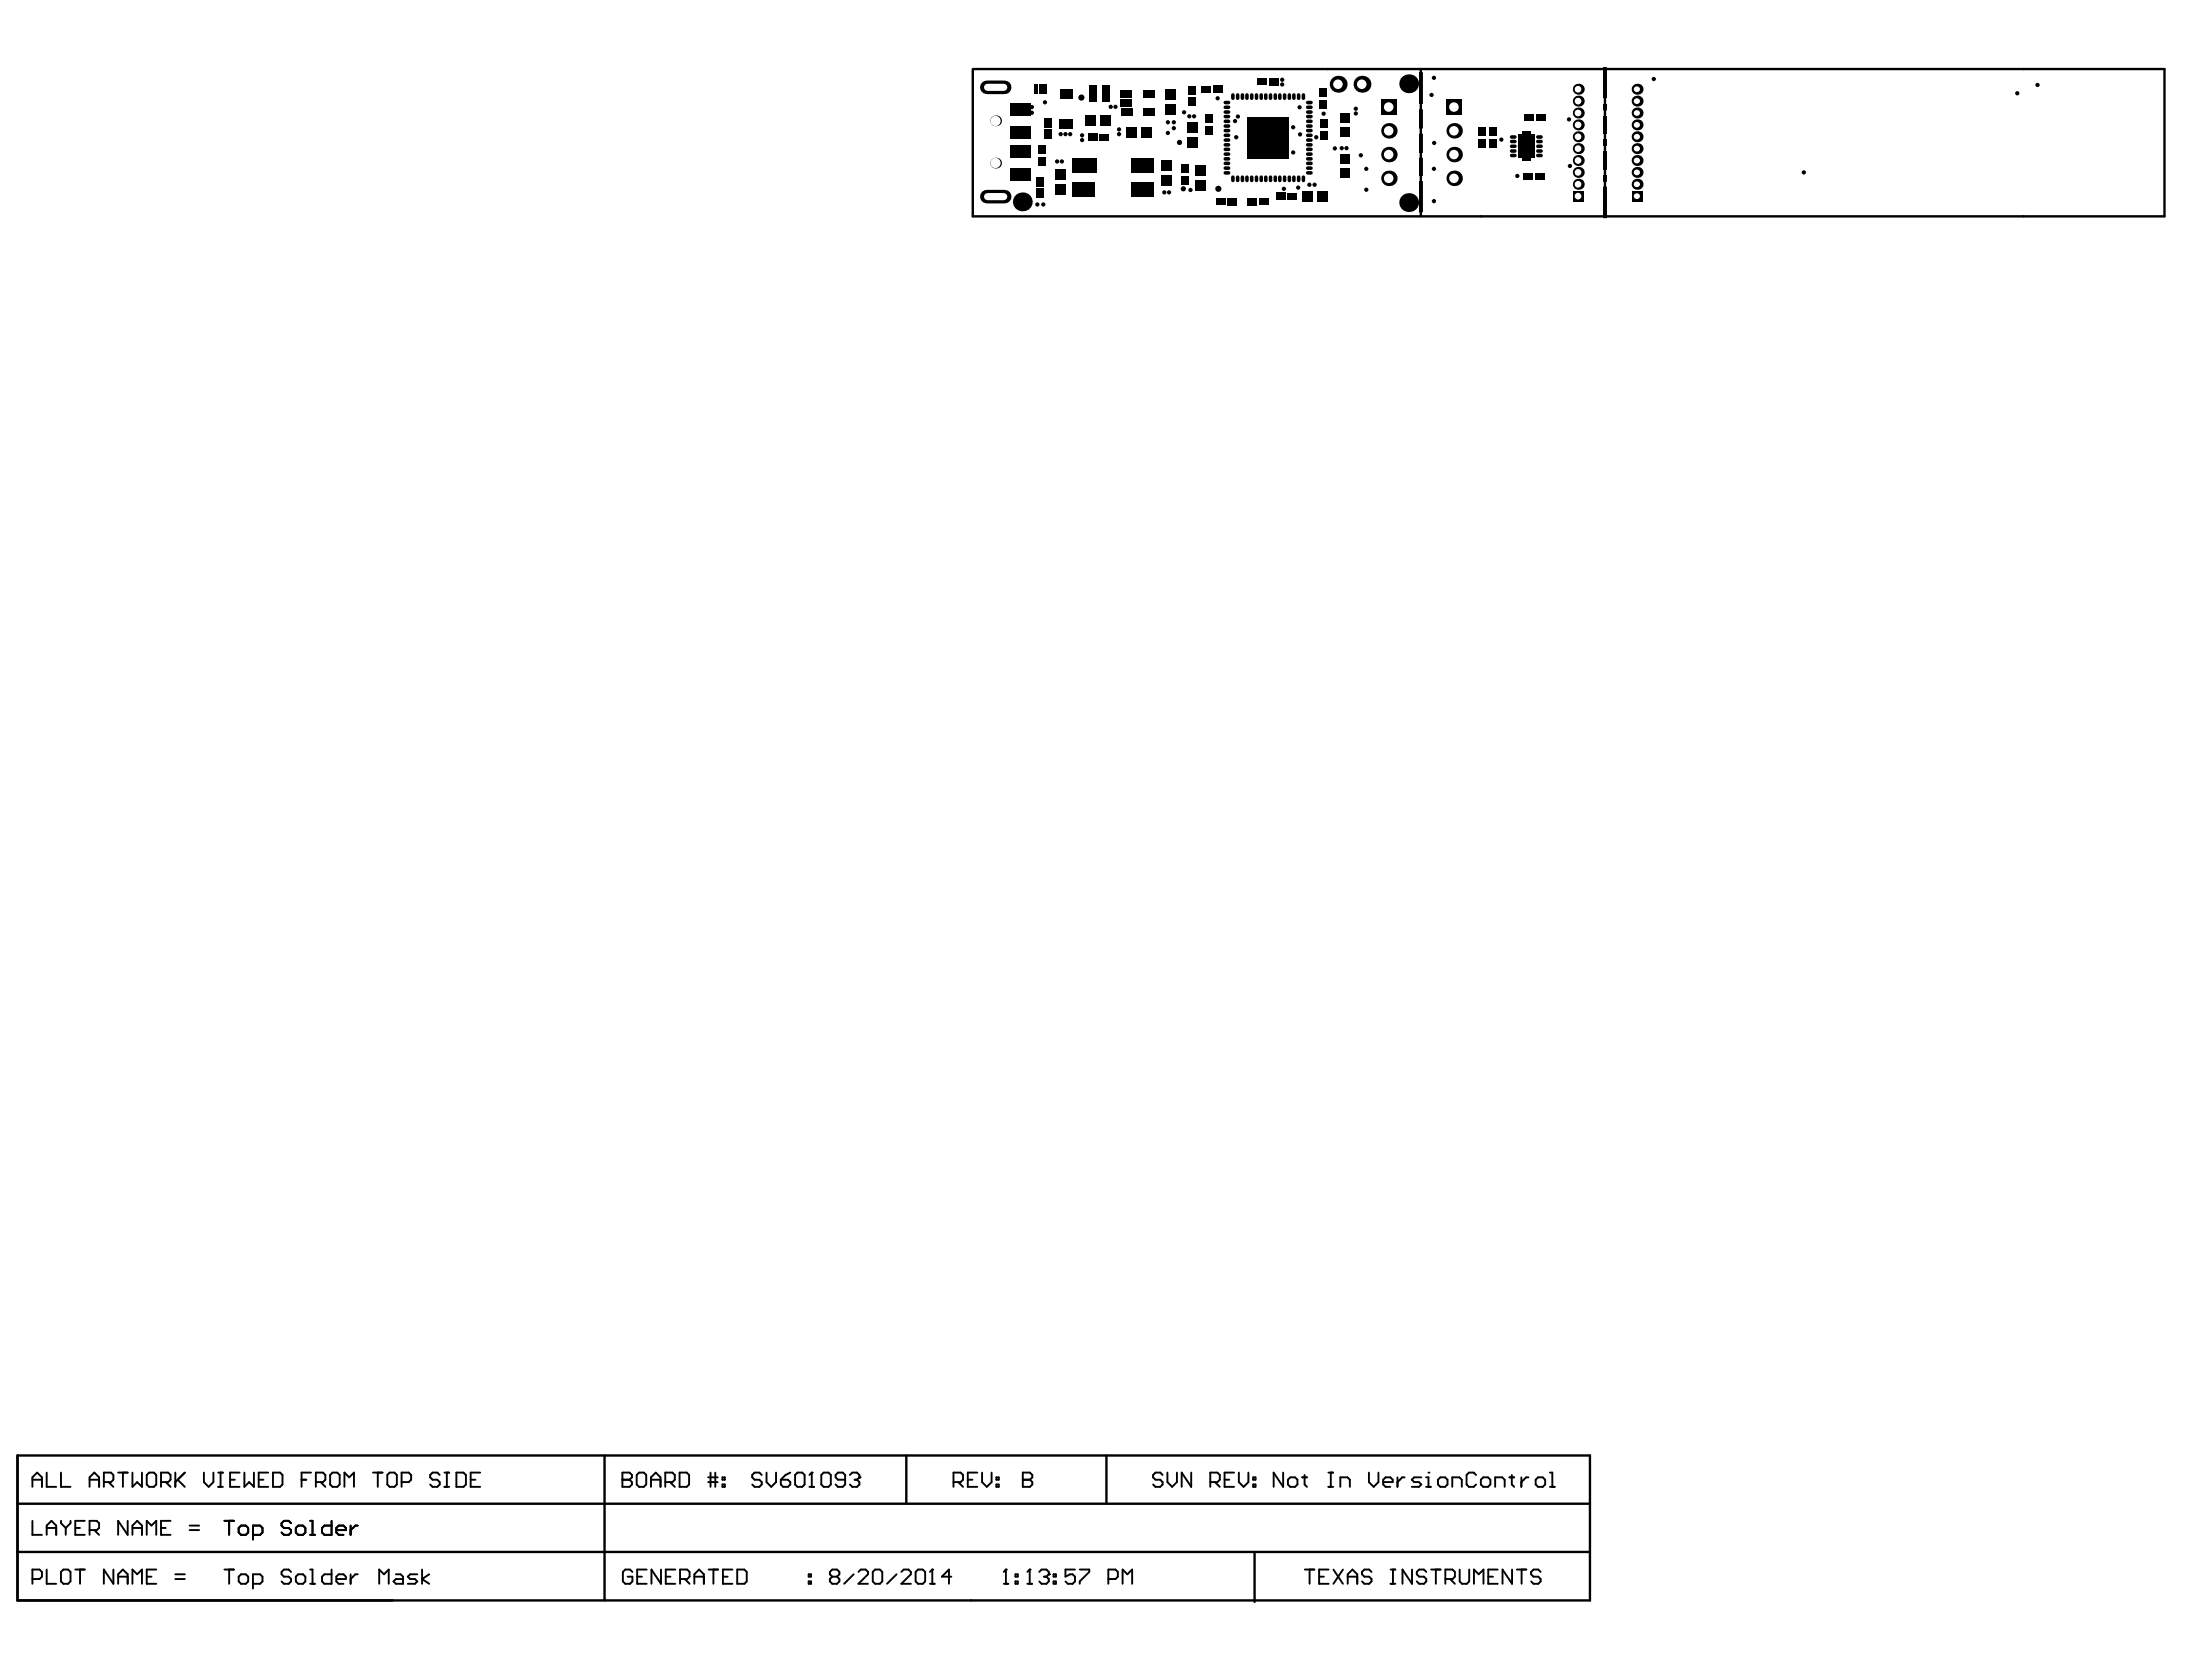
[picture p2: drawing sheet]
<svg xmlns="http://www.w3.org/2000/svg" width="271mm" height="208mm" viewBox="0 0 271 208" stroke-linecap="round" stroke-linejoin="round" font-family="sans-serif">
<g fill="none" stroke="#000" stroke-width=".12">
<path d="M176 16.7h.3v2.2h-.3zM176 13.7h.3v2.1h-.3zM176 19.6h.3v2.2h-.3zM176 9h.3v3.8h-.3zM198.9 17.3h.3v.7h-.3zM198.9 15.9h.3v.6h-.3zM198.9 13h.3v.6h-.3zM198.9 11.5h.3v.6h-.3zM198.9 18.8h.3v1.5h-.3zM198.9 14.4h.3v1.5h-.3zM198.9 8.4h.3v3.1h-.3zM176 22.6h.3v3.6h-.3z"/>
<path d="M198.9 23.2h.3v.7h-.3zM198.9 21.8h.3v.6h-.3zM198.9 20.3h.3v.7h-.3zM198.9 23.9h.3v3.1h-.3z"/>
</g>
<path d="M120.6 8.6v18.2h147.8v-18.2h-147.7M176.2 8.7v18.1M199 8.7v18M2.2 180.4v18h194.9v-18h-194.9v18M2.2 192.4h194.9M2.2 186.4h194.9M75 180.4v18M112.4 180.4v6M137.2 180.4v6M155.6 192.6v6" fill="none" stroke="#000" stroke-width=".3"/>
<g fill="none" stroke="#000" stroke-width=".24">
<path d="M4 183.4h1.2M4 184.3v-1.2l.6-.5 .6 .5v1.2M4 188.5v1.8h1.2M4 195.7h.9l.3-.2v-.6l-.3-.3h-.9v1.7M5.8 182.6v1.7h1.2M5.8 190.3v-1.2l.6-.6 .6 .6v1.2M5.8 194.6v1.7h1.2M5.8 189.4h1.2M7.6 182.6v1.7h1.1M7.6 194.9l.3-.3h.5l.3 .3v1.1l-.3 .3h-.5l-.3-.3zM7.6 188.5v.3l.6 .6M8.2 189.4v.9"/>
<path d="M8.7 188.5v.3l-.5 .6M9.3 194.6h1.2M9.3 189.4h.6M9.9 194.6v1.7M10.5 188.5h-1.2v1.8h1.2M11.1 183.4h1.2M11.1 189.7h.9l.3-.3v-.6l-.3-.3h-.9v1.8M11.1 184.3v-1.2l.6-.5 .6 .5v1.2M11.7 189.7l.6 .6M12.9 183.7h.9l.3-.3v-.6l-.3-.2h-.9v1.7M13.5 183.7l.6 .6M14.1 194.6v1.7l-1.2-1.7v1.7"/>
<path d="M14.6 182.6h1.2M14.6 196.3v-1.1l.6-.6 .6 .6v1.1M14.6 195.5h1.2M15.2 182.6v1.7M15.8 188.5v1.8l-1.2-1.8v1.8M16.4 182.6v1.7l.6-.6 .6 .6v-1.7M16.4 190.3v-1.2l.6-.6 .6 .6v1.2M16.4 196.3v-1.7l.6 .6 .6-.6v1.7M16.4 189.4h1.2M18.2 182.8l.3-.2h.6l.3 .2v1.2l-.3 .3h-.6l-.3-.3zM18.2 195.5h.6M18.2 190.3v-1.8l.6 .6 .6-.6v1.8"/>
<path d="M19.4 194.6h-1.2v1.7h1.2M20 183.7h.9l.2-.3v-.6l-.2-.2h-.9v1.7M20 189.4h.6M20.6 183.7l.5 .6M21.1 188.5h-1.1v1.8h1.1M21.7 195.7h1.2M21.7 195.2h1.2M21.7 182.6v1.7M22 183.4l.9 .9M22.9 182.6l-1.2 1.1M23.5 189.7h1.2M23.5 189.1h1.2"/>
<path d="M25.3 182.6v1.1l.6 .6 .6-.6v-1.1M27.1 184.3h.5M27.1 182.6h.5M27.3 182.6v1.7M27.8 194.6h1.2M27.8 188.5h1.2M28.4 188.5v1.8M28.4 194.6v1.7M28.5 183.4h.6M29.6 195.5l.3-.3h.6l.3 .3v.5l-.3 .3h-.6l-.3-.3zM29.6 189.4l.3-.3h.6l.3 .3v.6l-.3 .3h-.6l-.3-.3zM29.7 182.6h-1.2v1.7h1.2"/>
<path d="M30.3 182.6v1.7l.6-.6 .6 .6v-1.7M31.4 196.3h.9l.2-.3v-.5l-.2-.3h-.9v1.7M31.4 190.3h.9l.2-.3v-.6l-.2-.3h-.9v1.8M32.1 183.4h.6M33.3 182.6h-1.2v1.7h1.2M33.8 182.6h.9l.3 .2v1.2l-.3 .3h-.9zM36.1 194.9l-.3-.3h-.6l-.3 .3v.3l.3 .3h.6l.3 .2v.3l-.3 .3h-.6l-.3-.3M36.1 188.8l-.3-.3h-.6l-.3 .3v.3l.3 .3h.6l.3 .3v.3l-.3 .3h-.6l-.3-.3M36.7 195.5l.3-.3h.6l.3 .3v.5l-.3 .3h-.6l-.3-.3zM36.7 189.4l.3-.3h.6l.3 .3v.6l-.3 .3h-.6l-.3-.3zM37.4 183.4h.6M38.5 194.6h.3v1.7"/>
<path d="M38.5 196.3h.5M38.5 190.3h.5M38.5 188.5h.3v1.8M38.6 182.6h-1.2v1.7M39.2 183.7h.9l.2-.3v-.6l-.2-.2h-.9v1.7M39.8 183.7l.5 .6M40.9 182.8l.3-.2h.6l.3 .2v1.2l-.3 .3h-.6l-.3-.3zM41.1 194.6v1.7h-.9l-.3-.3v-.5l.3-.3h.9M41.1 188.5v1.8h-.9l-.3-.3v-.6l.3-.3h.9M41.7 195.7h1.2v-.2l-.3-.3h-.6l-.3 .3v.5l.3 .3h.6M41.7 189.7h1.2v-.3l-.3-.3h-.6l-.3 .3v.6l.3 .3h.6M42.7 184.3v-1.7l.6 .5 .6-.5v1.7"/>
<path d="M43.5 189.1v1.2M43.5 195.2v1.1M44.4 195.2h-.3l-.6 .5M44.4 189.1h-.3l-.6 .6M46.3 182.6h1.1M46.8 182.6v1.7M47 196.3v-1.7l.6 .6 .6-.6v1.7M48 182.8l.3-.2h.6l.3 .2v1.2l-.3 .3h-.6l-.3-.3zM49.1 195.2h.6l.3 .3v.8h-.9l-.3-.3 .3-.3h.9M49.8 183.7h.9l.3-.3v-.6l-.3-.2h-.9v1.7M51.7 195.2h-.8l-.3 .3 .3 .2h.6l.2 .3-.2 .3h-.9M52.3 194.6v1.7"/>
<path d="M53.2 195.2l-.9 .5 .9 .6M54.5 182.8l-.3-.2h-.6l-.3 .2v.3l.3 .3h.6l.3 .3v.3l-.3 .3h-.6l-.3-.3M55.1 184.3h.6M55.1 182.6h.6M55.4 182.6v1.7M56.6 182.6h.9l.3 .2v1.2l-.3 .3h-.9zM58.4 183.4h.6M59.5 182.6h-1.1v1.7h1.1M77.2 183.4h.1M77.2 182.6h.9l.3 .2v.3l-.3 .3 .3 .3v.3l-.3 .3h-.9zM77.2 183.4h.9M78.4 194.9l-.3-.3h-.6l-.3 .3v1.1l.3 .3h.6l.3-.3v-.5h-.6"/>
<path d="M78.9 182.8l.3-.2h.6l.3 .2v1.2l-.3 .3h-.6l-.3-.3zM79 195.5h.6M80.2 194.6h-1.2v1.7h1.2M80.7 183.4h1.2M80.7 184.3v-1.2l.6-.5 .6 .5v1.2M82 194.6v1.7l-1.2-1.7v1.7M82.5 183.7h.9l.3-.3v-.6l-.3-.2h-.9v1.7M82.6 195.5h.5M83.1 183.7l.6 .6M83.7 194.6h-1.1v1.7h1.1M84.3 182.6h.9l.2 .2v1.2l-.2 .3h-.9zM84.3 195.7h.9l.3-.2v-.6l-.3-.3h-.9v1.7"/>
<path d="M84.9 195.7l.6 .6M86.1 195.5h1.2M86.1 196.3v-1.1l.6-.6 .6 .6v1.1M87.8 183.1h1.2M87.8 183.7h1.2M87.9 194.6h1.1M88.1 182.6v1.7M88.5 194.6v1.7M88.7 182.6v1.7M89.6 184h.3v.3h-.3zM89.6 183.1h.3v.3h-.3zM89.6 195.5h.6"/>
<path d="M90.8 194.6h-1.2v1.7h1.2M91.4 194.6h.9l.3 .3v1.1l-.3 .3h-.9zM94.5 182.8l-.3-.2h-.6l-.3 .2v.3l.3 .3h.6l.3 .3v.3l-.3 .3h-.6l-.3-.3M95 182.6v1.1l.6 .6 .6-.6v-1.1M96.8 183.4h.9l.3 .3v.3l-.3 .3h-.6l-.3-.3zM98 182.6l-.6 .2-.6 .6M98.6 182.8l.3-.2h.6l.3 .2v1.2l-.3 .3h-.6l-.3-.3zM100.3 196h.3v.3h-.3zM100.3 195.2h.3v.3h-.3zM100.4 184.3h.6M100.7 182.6h.1M100.7 182.6v1.7"/>
<path d="M100.7 182.6l-.3 .2M101.8 182.8l.3-.2h.6l.3 .2v1.2l-.3 .3h-.6l-.3-.3zM103.2 195.5l-.3-.3v-.3l.3-.3h.6l.3 .3v.3l-.3 .3M103.2 195.5l-.3 .2v.3l.3 .3h.6l.3-.3v-.3l-.3-.2M103.2 195.5h.6M104.8 183.4h-.9l-.3-.3v-.3l.3-.2h.6l.3 .2v1.2l-.3 .3h-.6l-.3-.3M105.4 182.8l.3-.2h.6l.3 .2v.3M105.9 195.2l-1.2 1.1M106 183.4h.3M106.3 183.4l.3 .3v.3l-.3 .3h-.6l-.3-.3M106.4 194.9l.3-.3h.6l.3 .3v.3l-1.2 1.1h1.2M106.6 183.1h.1"/>
<path d="M106.6 183.1l-.3 .3M108.2 194.9l.3-.3h.6l.3 .3v1.1l-.3 .3h-.6l-.3-.3zM111.2 195.2l-1.2 1.1M111.8 194.9l.3-.3h.5l.3 .3v.3l-1.1 1.1h1.1M113.5 194.9l.3-.3h.6l.3 .3v1.1l-.3 .3h-.6l-.3-.3zM115.3 196.3h.6M115.6 194.6h.1M115.6 194.6v1.7M115.6 194.6l-.3 .3M118 195.5h-1.2l.9-.9v1.7M118.2 183.7h.9l.3-.3v-.6l-.3-.2h-.9v1.7M118.8 183.7l.6 .6"/>
<path d="M120 183.4h.6M121.2 182.6h-1.2v1.7h1.2M121.8 182.6v1.1l.6 .6 .6-.6v-1.1M123.5 184h.3v.3h-.3zM123.5 183.1h.3v.3h-.3zM124.5 196.3h.5M124.7 194.6h.1M124.7 194.6v1.7M124.7 194.6l-.2 .3M125.9 196h.3v.3h-.3zM125.9 195.2h.3v.3h-.3zM126.8 183.4h.1"/>
<path d="M126.8 182.6h.9l.3 .2v.3l-.3 .3 .3 .3v.3l-.3 .3h-.9zM126.8 183.4h.9M127.4 196.3h.6M127.7 194.6h.1M127.7 194.6v1.7M127.7 194.6l-.3 .3M128.9 194.9l.3-.3h.5l.3 .3v.3M129.5 195.5h.2M129.7 195.5l.3 .2v.3l-.3 .3h-.5l-.3-.3M130 195.2h.1M130 195.2l-.3 .3M130.6 196h.3v.3h-.3z"/>
<path d="M130.6 195.2h.3v.3h-.3zM133.3 194.6h-1.2v.9l.6-.3h.3l.3 .3v.5l-.3 .3h-.6l-.3-.3M133.9 194.6h1.2v.3l-1.2 1.1v.3M137.4 195.7h.9l.3-.2v-.6l-.3-.3h-.9v1.7M139.2 196.3v-1.7l.6 .6 .6-.6v1.7M144.2 182.8l-.3-.2h-.6l-.3 .2v.3l.3 .3h.6l.3 .3v.3l-.3 .3h-.6l-.3-.3M144.8 182.6v1.1l.5 .6 .6-.6v-1.1M147.7 182.6v1.7l-1.2-1.7v1.7M150.1 183.7h.9l.3-.3v-.6l-.3-.2h-.9v1.7M150.7 183.7l.6 .6M151.8 183.4h.6M153 182.6h-1.2v1.7h1.2"/>
<path d="M153.6 182.6v1.1l.6 .6 .6-.6v-1.1M155.4 184h.3v.3h-.3zM155.4 183.1h.3v.3h-.3zM159.1 182.6v1.7l-1.2-1.7v1.7M159.7 183.4l.3-.3h.6l.3 .3v.6l-.3 .3h-.6l-.3-.3zM161.5 183.1h.6M161.8 182.8v1.2l.3 .3M161.8 194.6h1.2M162.4 194.6v1.7M163.6 195.5h.6M164.7 184.3h.6M164.7 182.6h.6"/>
<path d="M164.7 194.6h-1.1v1.7h1.1M165 182.6v1.7M165.3 194.6l1.2 1.7M166.2 184.3v-1.2h.9l.3 .3v.9M166.5 194.6l-1.2 1.7M167.1 195.5h1.2M167.1 196.3v-1.1l.6-.6 .6 .6v1.1M169.7 182.6v1.1l.6 .6 .6-.6v-1.1M170.1 194.9l-.3-.3h-.6l-.3 .3v.3l.3 .3h.6l.3 .2v.3l-.3 .3h-.6l-.3-.3M171.5 183.7h1.2v-.3l-.3-.3h-.6l-.3 .3v.6l.3 .3h.6M172.4 194.6h.6M172.4 196.3h.6"/>
<path d="M172.7 194.6v1.7M173.3 183.1v1.2M174.2 183.1h-.3l-.6 .6M175.1 194.6v1.7l-1.2-1.7v1.7M176.2 183.1h-.8l-.3 .3 .3 .3h.5l.3 .3-.3 .3h-.8M176.8 184.3h.6M176.8 183.1h.3v1.2M176.9 194.9l-.3-.3h-.6l-.3 .3v.3l.3 .3h.6l.3 .2v.3l-.3 .3h-.6l-.3-.3M177.1 182.6h.1M177.4 194.6h1.2M178 194.6v1.7M178.3 183.4l.3-.3h.6l.3 .3v.6l-.3 .3h-.6l-.3-.3z"/>
<path d="M179.2 195.7h.9l.3-.2v-.6l-.3-.3h-.9v1.7M179.8 195.7l.6 .6M180.1 184.3v-1.2h.9l.3 .3v.9M181 194.6v1.4l.3 .3h.6l.3-.3v-1.4M182.8 196.3v-1.7l.6 .6 .5-.6v1.7M183 182.8l-.3-.2h-.6l-.3 .2v1.2l.3 .3h.6l.3-.3M183.6 183.4l.3-.3h.6l.3 .3v.6l-.3 .3h-.6l-.3-.3zM184.5 195.5h.6M185.4 184.3v-1.2h.9l.3 .3v.9M185.7 194.6h-1.2v1.7h1.2M187.2 183.1h.6M187.5 182.8v1.2l.3 .3"/>
<path d="M187.5 194.6v1.7l-1.2-1.7v1.7M188.1 194.6h1.2M188.6 183.1v1.2M188.7 194.6v1.7M189.5 183.1h-.3l-.6 .6M190.4 183.4l.3-.3h.6l.3 .3v.6l-.3 .3h-.6l-.3-.3zM191 194.9l-.3-.3h-.6l-.2 .3v.3l.2 .3h.6l.3 .2v.3l-.3 .3h-.6l-.2-.3M192.2 184.3h.6M192.2 182.6h.3v1.7"/>
</g>
<g fill="#000">
<path d="M188.7 19.4h.5v.6h-.5z" fill-rule="evenodd"/>
<path d="M188.7 16.3h.5v.6h-.5z" fill-rule="evenodd"/>
<path d="M189.3 19.4h.5v.6h-.5z" fill-rule="evenodd"/>
<path d="M189.3 16.3h.5v.6h-.5z" fill-rule="evenodd"/>
</g>
<g fill="#000">
<circle cx="127.9" cy="14" r=".27"/>
<circle cx="127.9" cy="13.3" r=".27"/>
<circle cx="129.6" cy="12.7" r=".27"/>
<circle cx="131.5" cy="16.6" r=".27"/>
<circle cx="132.1" cy="16.6" r=".27"/>
<circle cx="132.7" cy="16.6" r=".27"/>
<circle cx="134.1" cy="12.1" r=".38"/>
<circle cx="134.2" cy="17.4" r=".27"/>
<circle cx="134.2" cy="16.8" r=".27"/>
<circle cx="137.7" cy="13.2" r=".27"/>
<circle cx="138.3" cy="13.2" r=".27"/>
<circle cx="138.8" cy="16" r=".27"/>
<circle cx="138.8" cy="16.6" r=".27"/>
<circle cx="144.8" cy="15.2" r=".27"/>
<circle cx="144.8" cy="16.5" r=".27"/>
<circle cx="145.6" cy="15.2" r=".27"/>
<circle cx="145.6" cy="15.9" r=".27"/>
<circle cx="146.3" cy="17.7" r=".32"/>
<circle cx="146.8" cy="13.9" r=".27"/>
<circle cx="147.5" cy="14.4" r=".27"/>
<circle cx="148.1" cy="14.4" r=".27"/>
<circle cx="151" cy="12.2" r=".27"/>
<circle cx="153.1" cy="15" r=".27"/>
<circle cx="153.3" cy="17" r=".27"/>
<circle cx="153.5" cy="14.4" r=".27"/>
<circle cx="155" cy="14.9" r=".38"/>
<circle cx="155" cy="17.1" r=".38"/>
<circle cx="155" cy="19.3" r=".38"/>
<circle cx="156.1" cy="17.1" r=".38"/>
<circle cx="157.2" cy="18.2" r=".38"/>
<circle cx="157.2" cy="14.9" r=".38"/>
<circle cx="157.2" cy="16" r=".38"/>
<circle cx="157.2" cy="19.3" r=".38"/>
<circle cx="157.2" cy="17.1" r=".38"/>
<circle cx="158.3" cy="17.1" r=".38"/>
<circle cx="159" cy="9.9" r=".27"/>
<circle cx="159" cy="10.5" r=".27"/>
<circle cx="159.4" cy="14.9" r=".38"/>
<circle cx="159.4" cy="19.3" r=".38"/>
<circle cx="159.4" cy="17.1" r=".38"/>
<circle cx="160.3" cy="18.9" r=".27"/>
<circle cx="160.3" cy="15.8" r=".27"/>
<circle cx="161.1" cy="13.3" r=".27"/>
<circle cx="161.2" cy="16.7" r=".27"/>
<circle cx="163.2" cy="17" r=".27"/>
<circle cx="164.1" cy="14.1" r=".27"/>
<circle cx="165.5" cy="18.4" r=".27"/>
<circle cx="166.4" cy="18.4" r=".27"/>
<circle cx="167" cy="18.4" r=".27"/>
<circle cx="168.1" cy="14.1" r=".27"/>
<circle cx="168.1" cy="13.5" r=".27"/>
<circle cx="168.7" cy="19.3" r=".27"/>
<circle cx="177.5" cy="11.8" r=".27"/>
<circle cx="177.8" cy="9.6" r=".27"/>
<circle cx="177.8" cy="17.7" r=".27"/>
<circle cx="186.2" cy="17.3" r=".27"/>
<circle cx="188.6" cy="18.1" r=".38"/>
<circle cx="189.2" cy="19.2" r=".38"/>
<circle cx="189.2" cy="17" r=".38"/>
<circle cx="189.9" cy="18.1" r=".38"/>
<circle cx="194.6" cy="14.8" r=".27"/>
<circle cx="205.1" cy="9.8" r=".27"/>
<circle cx="250.1" cy="11.6" r=".27"/>
<circle cx="252.6" cy="10.5" r=".27"/>
<circle cx="123.5" cy="20.2" r=".66"/>
<circle cx="128.6" cy="25.3" r=".27"/>
<circle cx="129.4" cy="25.3" r=".27"/>
<circle cx="131.1" cy="20" r=".27"/>
<circle cx="131.7" cy="20" r=".27"/>
<circle cx="144.4" cy="23.8" r=".27"/>
<circle cx="145" cy="23.8" r=".27"/>
<circle cx="146.7" cy="23.4" r=".32"/>
<circle cx="147.6" cy="23.6" r=".27"/>
<circle cx="151.1" cy="23.4" r=".38"/>
<circle cx="159.2" cy="23.4" r=".27"/>
<circle cx="161" cy="23.3" r=".27"/>
<circle cx="162.4" cy="22.9" r=".27"/>
<circle cx="163" cy="22.9" r=".27"/>
<circle cx="169.4" cy="23.5" r=".27"/>
<circle cx="169.4" cy="20.9" r=".27"/>
<circle cx="177.8" cy="24.9" r=".27"/>
<circle cx="177.8" cy="20.9" r=".27"/>
<circle cx="188.1" cy="21.8" r=".27"/>
<circle cx="194.7" cy="20.6" r=".27"/>
<circle cx="223.7" cy="21.4" r=".27"/>
</g>
<circle cx="123.4" cy="20.2" r=".63" fill="#fff"/>
<circle cx="123.5" cy="15" r=".66" fill="#000"/>
<circle cx="123.4" cy="15" r=".63" fill="#fff"/>
<path d="M171.3 12.3h1.9v1.9h-1.9z" fill-rule="evenodd" fill="#000"/>
<circle cx="172.2" cy="13.3" r=".59" fill="#fff"/>
<circle cx="195.7" cy="22.8" r=".68" fill="#000"/>
<circle cx="195.7" cy="22.8" r=".41" fill="#fff"/>
<circle cx="195.7" cy="18.4" r=".68" fill="#000"/>
<circle cx="195.7" cy="18.4" r=".41" fill="#fff"/>
<circle cx="195.7" cy="15.5" r=".68" fill="#000"/>
<circle cx="195.7" cy="15.5" r=".41" fill="#fff"/>
<circle cx="195.7" cy="11.1" r=".68" fill="#000"/>
<circle cx="195.7" cy="11.1" r=".41" fill="#fff"/>
<circle cx="203" cy="22.8" r=".68" fill="#000"/>
<circle cx="203" cy="22.8" r=".37" fill="#fff"/>
<circle cx="203" cy="18.4" r=".68" fill="#000"/>
<circle cx="203" cy="18.4" r=".37" fill="#fff"/>
<circle cx="203" cy="15.5" r=".68" fill="#000"/>
<circle cx="203" cy="15.5" r=".37" fill="#fff"/>
<circle cx="203" cy="11.1" r=".68" fill="#000"/>
<circle cx="203" cy="11.1" r=".37" fill="#fff"/>
<circle cx="172.2" cy="22.1" r=".96" fill="#000"/>
<circle cx="172.2" cy="22.1" r=".59" fill="#fff"/>
<circle cx="172.2" cy="16.2" r=".96" fill="#000"/>
<circle cx="172.2" cy="16.2" r=".59" fill="#fff"/>
<circle cx="172.2" cy="19.2" r=".96" fill="#000"/>
<circle cx="172.2" cy="19.2" r=".59" fill="#fff"/>
<circle cx="195.7" cy="21.4" r=".68" fill="#000"/>
<circle cx="195.7" cy="21.4" r=".41" fill="#fff"/>
<path d="M195 23.6h1.4v1.4h-1.4z" fill-rule="evenodd" fill="#000"/>
<circle cx="195.7" cy="24.3" r=".41" fill="#fff"/>
<circle cx="195.7" cy="12.5" r=".68" fill="#000"/>
<circle cx="195.7" cy="12.5" r=".41" fill="#fff"/>
<circle cx="195.7" cy="14" r=".68" fill="#000"/>
<circle cx="195.7" cy="14" r=".41" fill="#fff"/>
<circle cx="195.7" cy="17" r=".68" fill="#000"/>
<circle cx="195.7" cy="17" r=".41" fill="#fff"/>
<path d="M202.3 23.6h1.4v1.4h-1.4z" fill-rule="evenodd" fill="#000"/>
<circle cx="203" cy="24.3" r=".37" fill="#fff"/>
<circle cx="203" cy="21.4" r=".68" fill="#000"/>
<circle cx="203" cy="21.4" r=".37" fill="#fff"/>
<circle cx="203" cy="17" r=".68" fill="#000"/>
<circle cx="203" cy="17" r=".37" fill="#fff"/>
<circle cx="203" cy="14" r=".68" fill="#000"/>
<circle cx="203" cy="14" r=".37" fill="#fff"/>
<circle cx="203" cy="12.5" r=".68" fill="#000"/>
<circle cx="203" cy="12.5" r=".37" fill="#fff"/>
<circle cx="168.9" cy="10.4" r="1.05" fill="#000"/>
<circle cx="168.9" cy="10.4" r=".59" fill="#fff"/>
<circle cx="165.9" cy="10.4" r="1.05" fill="#000"/>
<circle cx="165.9" cy="10.4" r=".59" fill="#fff"/>
<circle cx="195.7" cy="19.9" r=".68" fill="#000"/>
<circle cx="195.7" cy="19.9" r=".41" fill="#fff"/>
<circle cx="203" cy="19.9" r=".68" fill="#000"/>
<circle cx="203" cy="19.9" r=".37" fill="#fff"/>
<path d="M122.4 10.8h2.2" fill="none" stroke="#000" stroke-width="1.7"/>
<path d="M122.5 10.8h2" fill="none" stroke="#fff" stroke-width=".89"/>
<path d="M179.4 12.3h1.9v1.9h-1.9z" fill-rule="evenodd" fill="#000"/>
<circle cx="180.3" cy="13.3" r=".59" fill="#fff"/>
<path d="M122.4 24.4h2.2" fill="none" stroke="#000" stroke-width="1.7"/>
<path d="M122.5 24.4h2" fill="none" stroke="#fff" stroke-width=".89"/>
<circle cx="180.3" cy="22.1" r=".96" fill="#000"/>
<circle cx="180.3" cy="22.1" r=".59" fill="#fff"/>
<circle cx="180.3" cy="16.2" r=".96" fill="#000"/>
<circle cx="180.3" cy="16.2" r=".59" fill="#fff"/>
<circle cx="180.3" cy="19.2" r=".96" fill="#000"/>
<circle cx="180.3" cy="19.2" r=".59" fill="#fff"/>
<g fill="#000">
<path d="M125.2 12.7h2.5v1.6h-2.5z" fill-rule="evenodd"/>
<path d="M125.2 18h2.5v1.5h-2.5z" fill-rule="evenodd"/>
<path d="M125.3 15.7h2.5v1.5h-2.5z" fill-rule="evenodd"/>
<path d="M128.2 11.1h.5v.6h-.5z" fill-rule="evenodd"/>
<path d="M128.2 10.4h.5v.5h-.5z" fill-rule="evenodd"/>
<path d="M128.8 11.1h.4v.6h-.4z" fill-rule="evenodd"/>
<path d="M128.8 10.4h.4v.5h-.4z" fill-rule="evenodd"/>
<path d="M128.7 18h.9v1.1h-.9z" fill-rule="evenodd"/>
<path d="M129.4 11.1h.4v.6h-.4z" fill-rule="evenodd"/>
<path d="M129.4 10.4h.4v.5h-.4z" fill-rule="evenodd"/>
<path d="M129.5 14.7h.9v1.1h-.9z" fill-rule="evenodd"/>
<path d="M129.5 16.1h.9v1.1h-.9z" fill-rule="evenodd"/>
<path d="M131.4 14.7h1.6v1.3h-1.6z" fill-rule="evenodd"/>
<path d="M131.4 11h1.6v1.2h-1.6z" fill-rule="evenodd"/>
<path d="M135.1 10.6h.9v2h-.9z" fill-rule="evenodd"/>
<path d="M134.6 14.3h1.4v1.3h-1.4z" fill-rule="evenodd"/>
<path d="M133 19.7h3v1.8h-3z" fill-rule="evenodd"/>
<path d="M134.9 16.6h1.2v.9h-1.2z" fill-rule="evenodd"/>
<path d="M136.6 10.6h.9v2h-.9z" fill-rule="evenodd"/>
<path d="M136.4 16.6h1.1v.9h-1.1z" fill-rule="evenodd"/>
<path d="M136.5 14.3h1.3v1.3h-1.3z" fill-rule="evenodd"/>
<path d="M138.9 12.3h1.5v.9h-1.5z" fill-rule="evenodd"/>
<path d="M138.9 11.2h1.5v.9h-1.5z" fill-rule="evenodd"/>
<path d="M139 13.4h1.4v.9h-1.4z" fill-rule="evenodd"/>
<path d="M139.6 15.8h1.4v1.2h-1.4z" fill-rule="evenodd"/>
<path d="M141.7 11.2h1.5v.9h-1.5z" fill-rule="evenodd"/>
<path d="M141.7 13.4h1.5v.9h-1.5z" fill-rule="evenodd"/>
<path d="M141.5 15.8h1.3v1.2h-1.3z" fill-rule="evenodd"/>
<path d="M140.3 19.7h2.7v1.8h-2.7z" fill-rule="evenodd"/>
<path d="M144.5 12.9h1.3v1.4h-1.3z" fill-rule="evenodd"/>
<path d="M144.5 11.1h1.3v1.3h-1.3z" fill-rule="evenodd"/>
<path d="M147.3 17h1.3v1.4h-1.3z" fill-rule="evenodd"/>
<path d="M147.3 15.2h1.3v1.3h-1.3z" fill-rule="evenodd"/>
<path d="M147.4 10.6h.8v1.1h-.8z" fill-rule="evenodd"/>
<path d="M147.4 12h.8v1.1h-.8z" fill-rule="evenodd"/>
<path d="M149 10.6h1.2v.9h-1.2z" fill-rule="evenodd"/>
<path d="M149.4 15.6h.9v1.1h-.9z" fill-rule="evenodd"/>
<path d="M149.4 14.2h.9v1h-.9z" fill-rule="evenodd"/>
<path d="M150.5 10.6h1.1v.9h-1.1z" fill-rule="evenodd"/>
<path d="M154.7 14.5h5.1v5.1h-5.1z" fill-rule="evenodd"/>
<path d="M156 9.7h1.1v.9h-1.1z" fill-rule="evenodd"/>
<path d="M157.4 9.7h1.1v.9h-1.1z" fill-rule="evenodd"/>
<path d="M163.7 12.4h.8v1.1h-.8z" fill-rule="evenodd"/>
<path d="M163.7 10.9h.8v1.1h-.8z" fill-rule="evenodd"/>
<path d="M163.7 14.8h.9v1.1h-.9z" fill-rule="evenodd"/>
<path d="M163.7 16.2h.9v1.1h-.9z" fill-rule="evenodd"/>
<path d="M166.2 15.8h1.1v1.1h-1.1z" fill-rule="evenodd"/>
<path d="M166.2 14.1h1.1v1.1h-1.1z" fill-rule="evenodd"/>
<path d="M183.3 17.2h.9v1.1h-.9z" fill-rule="evenodd"/>
<path d="M183.3 15.8h.9v1.1h-.9z" fill-rule="evenodd"/>
<path d="M184.7 17.2h.9v1.1h-.9z" fill-rule="evenodd"/>
<path d="M184.7 15.8h.9v1.1h-.9z" fill-rule="evenodd"/>
<path d="M189.1 14.1h1.1v.9h-1.1z" fill-rule="evenodd"/>
<path d="M188.2 16.7h2.1v2.9h-2.1z" fill-rule="evenodd"/>
<path d="M190.5 14.1h1.1v.9h-1.1z" fill-rule="evenodd"/>
<path d="M125.3 20.9h2.5v1.5h-2.5z" fill-rule="evenodd"/>
<path d="M128.5 22h.9v1.1h-.9z" fill-rule="evenodd"/>
<path d="M128.5 23.3h.9v1.2h-.9z" fill-rule="evenodd"/>
<path d="M128.7 19.5h.9v1h-.9z" fill-rule="evenodd"/>
<path d="M130.8 21h1.3v1.3h-1.3z" fill-rule="evenodd"/>
<path d="M130.8 22.9h1.3v1.3h-1.3z" fill-rule="evenodd"/>
<path d="M133 22.6h2.7v1.8h-2.7z" fill-rule="evenodd"/>
<path d="M140.3 22.6h2.7v1.8h-2.7z" fill-rule="evenodd"/>
<path d="M144 21.8h1.3v1.3h-1.3z" fill-rule="evenodd"/>
<path d="M144 19.9h1.3v1.3h-1.3z" fill-rule="evenodd"/>
<path d="M146.5 21.8h.9v1.1h-.9z" fill-rule="evenodd"/>
<path d="M146.5 20.4h.9v1.1h-.9z" fill-rule="evenodd"/>
<path d="M148.2 22.3h1.3v1.3h-1.3z" fill-rule="evenodd"/>
<path d="M148.2 20.5h1.3v1.3h-1.3z" fill-rule="evenodd"/>
<path d="M150.8 24.6h1.1v.8h-1.1z" fill-rule="evenodd"/>
<path d="M152.2 24.6h1.1v.9h-1.1z" fill-rule="evenodd"/>
<path d="M154.7 24.6h1.1v.9h-1.1z" fill-rule="evenodd"/>
<path d="M156.1 24.6h1.1v.9h-1.1z" fill-rule="evenodd"/>
<path d="M158.3 23.8h1.1v.9h-1.1z" fill-rule="evenodd"/>
<path d="M159.7 23.9h1.1v.8h-1.1z" fill-rule="evenodd"/>
<path d="M161.4 23.7h1.4v1.2h-1.4z" fill-rule="evenodd"/>
<path d="M163.3 23.7h1.4v1.2h-1.4z" fill-rule="evenodd"/>
<path d="M166.2 20.8h1.1v1.2h-1.1z" fill-rule="evenodd"/>
<path d="M166.2 19.1h1.1v1.1h-1.1z" fill-rule="evenodd"/>
<path d="M189 21.5h1.1v.8h-1.1z" fill-rule="evenodd"/>
<path d="M190.4 21.4h1.1v.9h-1.1z" fill-rule="evenodd"/>
</g>
<g fill="none" stroke="#000" stroke-width=".44">
<path d="M151.9 19.7h.4M151.9 17.4h.4M151.9 18h.4M151.9 18.5h.4M151.9 15h.4M151.9 15.6h.4M151.9 16.2h.4M151.9 12.7h.4M151.9 13.3h.4M151.9 13.9h.4M151.9 14.4h.4M151.9 16.8h.4"/>
<path d="M151.9 19.1h.4M152.9 11.8v.4M153.5 11.8v.4M154.1 11.8v.4M154.6 11.8v.4M155.2 11.8v.4M155.8 11.8v.4M156.4 11.8v.4M157 11.8v.4M157.5 11.8v.4M158.1 11.8v.4M158.7 11.8v.4"/>
<path d="M159.3 11.8v.4M159.9 11.8v.4M160.4 11.8v.4M161 11.8v.4M161.6 11.8v.4M162.1 19.7h.5M162.1 17.4h.5M162.1 18h.5M162.1 18.5h.5M162.1 15h.5M162.1 15.6h.5M162.1 16.2h.5"/>
<path d="M162.1 12.7h.5M162.1 13.3h.5M162.1 13.9h.5M162.1 14.4h.5M162.1 16.8h.5M162.1 19.1h.5M187.4 18.7h.4M187.4 18.1h.4M187.4 17.5h.4M187.4 19.3h.4M187.4 17h.4M190.7 18.7h.4"/>
<path d="M190.7 18.1h.4M190.7 17.5h.4M190.7 19.3h.4M190.7 17h.4M151.9 20.3h.4M151.9 20.8h.4M151.9 21.4h.4M152.9 22v.4M153.5 22v.4M154.1 22v.4M154.6 22v.4M155.2 22v.4"/>
<path d="M155.8 22v.4M156.4 22v.4M157 22v.4M157.5 22v.4M158.1 22v.4M158.7 22v.4M159.3 22v.4M159.9 22v.4M160.4 22v.4M161 22v.4M161.6 22v.4M162.1 20.3h.5"/>
<path d="M162.1 20.8h.5M162.1 21.4h.5"/>
</g>
<g fill="#000">
<circle cx="174.7" cy="10.4" r="1.17"/>
<circle cx="126.8" cy="25" r="1.17"/>
<circle cx="174.7" cy="25.1" r="1.17"/>
</g>
</svg>
